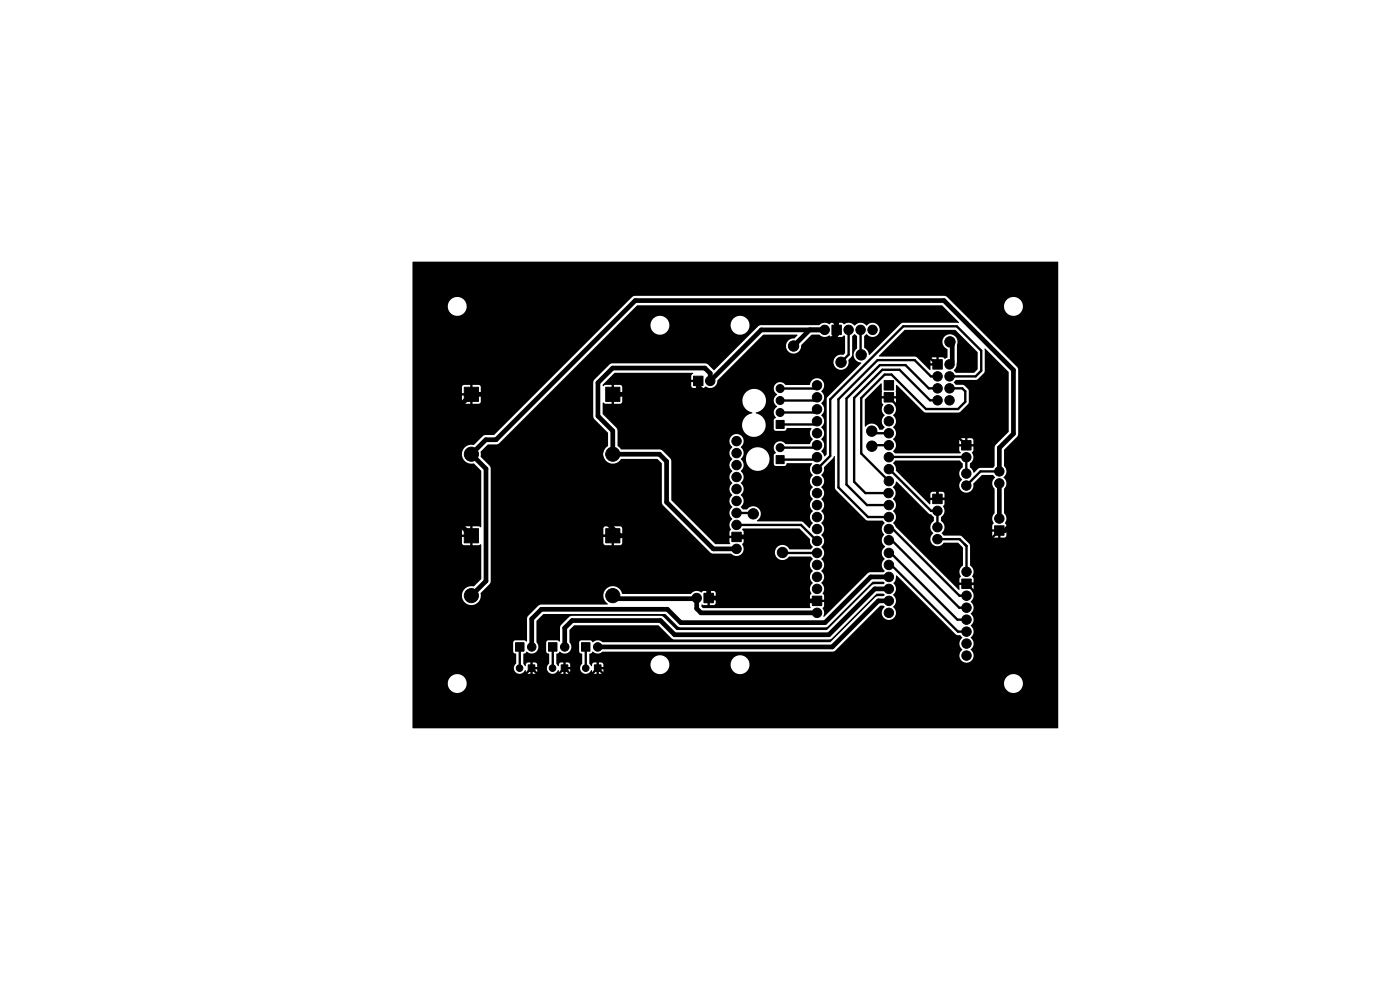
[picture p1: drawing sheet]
<svg xmlns="http://www.w3.org/2000/svg" width="297mm" height="210mm" viewBox="0 0 297 210" stroke-linecap="round" stroke-linejoin="round" font-family="sans-serif">
<g fill="#000" stroke="#000" stroke-width=".21">
<path d="M147.1 79.8h2v2h-2zM176.5 69h2v2h-2zM197.9 76.3h2v2h-2zM98.5 82.1h3v3h-3zM128.5 82.1h3v3h-3zM164.6 96.7h1.7v1.7h-1.7zM164.6 89.2h1.7v1.7h-1.7zM187.6 83.3h2v2h-2zM187.6 80.7h2v2h-2zM204 93.5h2v2h-2zM98.5 112.1h3v3h-3zM128.5 112.1h3v3h-3z"/>
<path d="M155.3 112.9h2v2h-2zM197.9 104.8h2v2h-2zM211 111.5h2v2h-2zM109.4 136.3h1.8v1.8h-1.8zM116.4 136.3h1.8v1.8h-1.8zM123.4 136.3h1.8v1.8h-1.8zM149.3 125.9h2v2h-2zM172.3 126.5h2v2h-2zM204 122.8h2v2h-2zM112.1 141h1.4v1.4h-1.4zM119.1 141h1.4v1.4h-1.4zM126.1 141h1.4v1.4h-1.4z"/>
<circle cx="168.4" cy="73.4" r="1.1"/>
<circle cx="175" cy="70" r="1"/>
<circle cx="178.4" cy="76.8" r="1.1"/>
<circle cx="180" cy="70" r="1"/>
<circle cx="182.6" cy="70" r="1"/>
<circle cx="182.7" cy="75.3" r="1.1"/>
<circle cx="185.1" cy="70" r="1"/>
<circle cx="194.3" cy="73" r="1.1"/>
<circle cx="198.9" cy="79.8" r="1"/>
<circle cx="201.4" cy="77.3" r="1"/>
<circle cx="201.4" cy="79.8" r="1"/>
<circle cx="201.5" cy="72.5" r="1.1"/>
<circle cx="100" cy="96.3" r="1.5"/>
<circle cx="130" cy="96.3" r="1.5"/>
<circle cx="150.7" cy="80.8" r="1"/>
<circle cx="156.3" cy="98.7" r="1"/>
<circle cx="156.3" cy="93.6" r="1"/>
<circle cx="156.3" cy="96.1" r="1"/>
<circle cx="165.5" cy="95" r=".85"/>
<circle cx="165.5" cy="87.5" r=".85"/>
<circle cx="165.5" cy="85" r=".85"/>
<circle cx="165.5" cy="82.4" r=".85"/>
<circle cx="173.3" cy="97" r="1"/>
<circle cx="173.3" cy="91.9" r="1"/>
<circle cx="173.3" cy="89.4" r="1"/>
<circle cx="173.3" cy="94.4" r="1"/>
<circle cx="173.3" cy="99.5" r="1"/>
<circle cx="173.3" cy="81.7" r="1"/>
<circle cx="173.3" cy="84.3" r="1"/>
<circle cx="173.3" cy="86.8" r="1"/>
<circle cx="184.9" cy="91.5" r="1.1"/>
<circle cx="185" cy="94.6" r="1.1"/>
<circle cx="188.6" cy="86.8" r="1"/>
<circle cx="188.6" cy="91.9" r="1"/>
<circle cx="188.6" cy="94.4" r="1"/>
<circle cx="188.6" cy="97" r="1"/>
<circle cx="188.6" cy="99.5" r="1"/>
<circle cx="188.6" cy="89.4" r="1"/>
<circle cx="195.8" cy="91.5" r="1.1"/>
<circle cx="198.9" cy="84.9" r="1"/>
<circle cx="198.9" cy="82.4" r="1"/>
<circle cx="199.9" cy="92.1" r="1.1"/>
<circle cx="201.4" cy="84.9" r="1"/>
<circle cx="201.4" cy="82.4" r="1"/>
<circle cx="205" cy="97" r="1"/>
<circle cx="212" cy="100" r="1"/>
<circle cx="156.3" cy="116.4" r="1"/>
<circle cx="156.3" cy="103.7" r="1"/>
<circle cx="156.3" cy="108.8" r="1"/>
<circle cx="156.3" cy="101.2" r="1"/>
<circle cx="156.3" cy="111.4" r="1"/>
<circle cx="156.3" cy="106.3" r="1"/>
<circle cx="159.8" cy="109" r="1.1"/>
<circle cx="166" cy="117.2" r="1.1"/>
<circle cx="173.3" cy="114.8" r="1"/>
<circle cx="173.3" cy="104.6" r="1"/>
<circle cx="173.3" cy="102.1" r="1"/>
<circle cx="173.3" cy="117.3" r="1"/>
<circle cx="173.3" cy="119.8" r="1"/>
<circle cx="173.3" cy="109.7" r="1"/>
<circle cx="173.3" cy="107.1" r="1"/>
<circle cx="173.3" cy="112.2" r="1"/>
<circle cx="188.5" cy="104.6" r="1"/>
<circle cx="188.6" cy="109.7" r="1"/>
<circle cx="188.6" cy="117.3" r="1"/>
<circle cx="188.6" cy="119.8" r="1"/>
<circle cx="188.6" cy="112.2" r="1"/>
<circle cx="188.6" cy="102.1" r="1"/>
<circle cx="188.6" cy="107.1" r="1"/>
<circle cx="188.6" cy="114.6" r="1"/>
<circle cx="198.4" cy="100.4" r="1.1"/>
<circle cx="198.9" cy="108.4" r="1"/>
<circle cx="198.9" cy="114.4" r="1"/>
<circle cx="198.9" cy="111.8" r="1"/>
<circle cx="205" cy="100.5" r="1"/>
<circle cx="205" cy="103" r="1"/>
<circle cx="212" cy="102.5" r="1"/>
<circle cx="212" cy="110" r="1"/>
<circle cx="100" cy="126.3" r="1.5"/>
<circle cx="112.8" cy="137.2" r=".9"/>
<circle cx="119.8" cy="137.2" r=".9"/>
<circle cx="126.8" cy="137.2" r=".9"/>
<circle cx="130" cy="126.3" r="1.5"/>
<circle cx="147.8" cy="126.9" r="1"/>
<circle cx="173.3" cy="130" r="1"/>
<circle cx="173.3" cy="122.4" r="1"/>
<circle cx="173.3" cy="124.9" r="1"/>
<circle cx="188.6" cy="130" r="1"/>
<circle cx="188.6" cy="127.5" r="1"/>
<circle cx="188.6" cy="122.4" r="1"/>
<circle cx="188.6" cy="124.9" r="1"/>
<circle cx="205" cy="128.9" r="1"/>
<circle cx="205" cy="139.1" r="1"/>
<circle cx="205" cy="121.3" r="1"/>
<circle cx="205" cy="131.4" r="1"/>
<circle cx="205" cy="134" r="1"/>
<circle cx="205" cy="136.5" r="1"/>
<circle cx="205" cy="126.4" r="1"/>
<circle cx="110.2" cy="141.7" r=".7"/>
<circle cx="117.2" cy="141.7" r=".7"/>
<circle cx="124.3" cy="141.7" r=".7"/>
</g>
<g fill="none" stroke="#000" stroke-width=".5">
<path d="M180 70v5.2l-1.6 1.6M182.6 70v4.5l.6 .7M194.3 73l4.4 4.3M198.3 77.3h.6M201.4 79.8h5.6l1.2-1.1v-4.3l-5.2-5.2h-11.4l-15.5 15.5v12l-2.8 2.8M201.5 72.5l-.1 .1M130 83.7h3.5M173.3 81.7l-.7 .7h-7.1M173.3 89.4l-.7 .6h-7.1M173.3 94.4l-.5 .6h-7.3M173.3 86.8l-.7 .7h-7.1M173.3 97l-.5 .5h-7.3"/>
<path d="M173.3 84.3l-.7 .7h-7.1M184.9 91.5l.5 .4h3.2M188.6 99.5l8.9 8.9h1.4v3.4M188.6 94.4h-3.4l-.2 .3M188.6 84.3l7.8 7.8h3.5M189 97.5l-.4-.6h16.3l.1 3.6M192.9 88.6h6.2l5.9 5.9M198.7 80l.2-.2h-1.4l-3.5-3.4h-7.8l-8.3 8.3v18.7l6.2 6.3h4.5M198.9 82.4h-1.9l-4.9-5h-5.4l-7.1 7.1v18.3l4.3 4.3h4.7M198.9 84.9h-1.6l-6.5-6.5h-3.6l-6 6v17.8l2.4 2.4h4.9M201.4 82.4h2.7l.7 .6v2.2l-1.5 1.6h-6.9l-7.3-7.3h-1.4l-5 4.9v11.8l5.9 5.9M130 113.7h-5.7l-17.1 17v12.6l1.1 1.1h1.8l2.7-2.7 2 2.1h2.9l2.1-2.1 1.9 2h3.1l2-2 3.4 3.5h73.2l6.6-6.7v-9.7l-5-5"/>
<path d="M156.3 111.4h13.6l3.4 3.4h-.5M156.3 108.8h3.3l.2 .2M166 117.2l7.3 .1M188.6 114.6h.6l14.3 14.3h1.5M188.6 117.3h.4l14.1 14.2h1.9M188.6 112.2h.8l14.2 14.2h1.4M188.6 119.8h.5l14.1 14.2h1.8M198.4 100.4l.5 .5v4.9h5l.6 .6v4.9l3.3 3.3h2.1M198.9 114.4h4.7l1.4 1.4v5.5M209.9 114.6v7l-2.2 2.3h-2.6M212 112.5l-2.1 2.1M212 100h-4l-3 3"/>
<path d="M110.2 137.3v4.4M117.2 137.3v4.4M124.3 137.2v4.5"/>
</g>
<g fill="none" stroke="#000" stroke-width="1">
<path d="M171.8 70l-3.5 3.4M175 70h-13.5l-10.8 10.8v-1.6l-1.2-1.1h-19.5l-3.2 3.1v7.1l3.2 3.1v5M201.4 72.6l.6 .6v3.5l-.6 .6M128.9 96.4h11l1.5 1.5v8.6l9.9 9.9h5M148.1 82l2.2 2.2h4.3l7-6.9h9.5l6.4-6.4v-2.3l-2.6-2.6h-37.6l-15.7 15.7v22l9.9 10M148.1 80.8v2.3l-.5 .6h-17.6M130 113.7h11.9l8.4 8.4v4.8h4.3l6.6-6.7M156.3 113.9h3l1.9 1.9v4.4M212 100v-5l3-3v-13.5l-14.7-14.7h-65.5l-29.6 29.5h-2.1l-3.1 3.1 3.1 3v23.8l-3.1 3.2M212 102.5v7.5M212 112.5h1.2l3.7-3.7v-31l-16-16h-69.5l-21.8 21.9h-9.6l-2.8 2.7v24.4l2.8 2.9M130 126.4l.6 .6h17.1l.1-.1v2.2l.9 .9h24.6"/>
<path d="M161.2 120.2l.5 .4h2.3l6.9 6.9h2.4M188.6 127.5h-2.3l-9.7 9.7h-49.8M188.6 124.9h-3l-9.8 9.7h-32.7l-3-3h-18.7l-1.6 1.6v4M189 122.8l-.4-.4h-3.9l-9.7 9.7h-30.6l-2.8-2.9h-26.8l-2 2.1v5.9"/>
</g>
<path d="M87.5 55.6l136.9-.1 .1 .1-.1 98.9h-136.8l-.1-9.5h7.5a2.01 2.01 0 0 0 2 2 2.01 2.01 0 0 0 2-2h114v.3a2.01 2.01 0 0 0 3.2 1.3 2.01 2.01 0 0 0-.3-3.4 2.01 2.01 0 0 0-2.9 1.8h-114v-.3a2.01 2.01 0 0 0-2.1-1.7 2.01 2.01 0 0 0-1.9 2h-7.5v-18.6h10.5v.2a2.03 2.03 0 0 0 2.4 1.7 2.03 2.03 0 0 0 1.6-2.5l2.1-2.3v-8.3h23.9l.4 .4 1.4 .1v-1.6h.4v1.6l1.4-.1 .3-.2 .1-1.5h-1.6v-.5h1.6v-1.4l-.5-.3h-1.3v1.5h-.4v-1.5h-1.3l-.4 .1-.1 .3v1.3h1.6v.5h-1.6v1.3h-23.9v-15.8l-.2-.6-1.9-1.9v-1.1l1.5-1.5h1.8l.6-.2 25-25.1h7.1v.3a2.01 2.01 0 0 0 2.1 1.7 2.01 2.01 0 0 0 1.9-2h13v.3a2.01 2.01 0 0 0 3.2 1.3 2.01 2.01 0 0 0-.3-3.4 2.01 2.01 0 0 0-2.9 1.8h-13v-.3a2.01 2.01 0 0 0-2.1-1.7 2.01 2.01 0 0 0-1.9 2h-7.1l4.3-4.2h64.6l3.6 3.6-.1 .1h-11.9l-7 6.8-.4-1-.7-.6v-2.4l.5-.4a1.55 1.55 0 0 0 2.3 .2 1.55 1.55 0 0 0 0-2.3 1.55 1.55 0 0 0-2.3 .3 1.63 1.63 0 0 0-2.5 0 1.68 1.68 0 0 0-2.3-.3l-.4-.3h-.9v1h-.5v-1h-.8l-.4 .3a1.77 1.77 0 0 0-2.2 .2h-12.4l-.4 .1-9.5 9.4-1.3-1.2-.6-.2h-19.7l-.4 .1-3.4 3.4-.3 .5 .1 7.4 3.1 3.3v2.8a2.03 2.03 0 0 0-.4 3.2 2.03 2.03 0 0 0 3.2-.4h7.7l.9 .9v8.3l.2 .6 10.1 10 .5 .2h3.9a1.57 1.57 0 0 0 2.2 .2 1.57 1.57 0 0 0 .1-2.2l.3-.4 .1-.9h-1.1v-.5h1.1l-.1-.8-.3-.5 .2-.2h12l2.3 2.3a1.79 1.79 0 0 0 .5 1.7l-.4 .4h-4.5a1.64 1.64 0 0 0-2.4-.7 1.64 1.64 0 0 0-.2 2.6 1.64 1.64 0 0 0 2.5-.3h4.6l.4 .5a1.62 1.62 0 0 0 0 2.5 1.62 1.62 0 0 0 0 2.6 1.63 1.63 0 0 0-.3 2.3l-.3 .4v.8h1.1v.5h-1.1v.9l.2 .3-.1 .1h-22.7l-.4-.3v-.4l1.3 .1v-1.1h.5v1.1l1.1-.2 .1-1.1h-1v-.5h1v-.8l-.4-.4h-.8v1h-.5v-1h-.9l-.3 .3a1.74 1.74 0 0 0-2.4 .3h-14.5a2.05 2.05 0 0 0-3.2-1.3 2.05 2.05 0 0 0 .1 3.5h-14.1l-.4 .2-2.4 2.3-.2 .3v5l-.6-.2h-1.9l-.4 .3v2.1l.2 .4 .4 .1v2a1.26 1.26 0 0 0 0 2 1.26 1.26 0 0 0 1.9-.6l.2 .1a.57 .57 0 0 0 .4 .7h.5v-.9h.5v.9l.8-.1 .2-.8-1-.1a.35 .35 0 0 0 0-.4 .35 .35 0 0 0-.5 0v-1h.5v1h1l-.1-.7-.3-.3h-1.6a.69 .69 0 0 0-.5 .8l-.5-.5v-2l.7-.6a1.47 1.47 0 0 0 2 .1 1.47 1.47 0 0 0 .1-2.1v-4.4l1.5-1.5h25.8l2.7 2.6 .5 .2h30.8l.6-.2 9.4-9.5h2.3l.3 .2-.3 .3h-1.9l-.6 .2-9.5 9.5h-31.8l-2.9-2.7-.5-.3-19.1 .1-2.2 2-.1 3.3-.6-.2h-1.9l-.4 .3v2.1l.2 .4 .4 .1v2.1a1.24 1.24 0 0 0 .1 1.9 1.24 1.24 0 0 0 1.8-.6l.2 .1a.57 .57 0 0 0 .4 .7h.5v-.9h.5v.9l.8-.1 .2-.8-1-.1a.35 .35 0 0 0 0-.4 .35 .35 0 0 0-.5 0v-1h.5v1h1l-.1-.7-.3-.3h-1.6a.69 .69 0 0 0-.5 .8l-.5-.5v-2l.7-.6a1.47 1.47 0 0 0 2 .1 1.47 1.47 0 0 0 .1-2.1v-2.5l1-1.1h17.8l2.9 2.8 .5 .3h32.9l.6-.3 9.4-9.4 1.5-.1 .3 .2-.3 .4h-1.2l-.5 .2-9.6 9.5h-48.3a1.52 1.52 0 0 0-2.1 0l-.5-.4h-1.9l-.4 .3v2.1l.2 .4 .4 .1v2a1.25 1.25 0 0 0 .1 2 1.25 1.25 0 0 0 1.9-.6l.1 .1a.57 .57 0 0 0 .5 .7h.5v-.9h.5v.9l.8-.1 .1-.8h-.9a.35 .35 0 0 0 0-.5 .35 .35 0 0 0-.5 0v-1h.5v1h.9v-.5h10a2.01 2.01 0 0 0 2 2 2.01 2.01 0 0 0 2-2h13v.3a2.01 2.01 0 0 0 3.2 1.3 2.01 2.01 0 0 0-.3-3.4 2.01 2.01 0 0 0-2.9 1.8h-13v-.3a2.01 2.01 0 0 0-2.1-1.7 2.01 2.01 0 0 0-1.9 2h-10l-.4-.5h-1.5l-.4 .2-.2 .6-.5-.5v-2l.7-.6a1.67 1.67 0 0 0 2.1 .1l48.9-.1 .5-.2 9.5-9.5h.7l.3 .3a1.53 1.53 0 0 0-.2 2.2 1.53 1.53 0 0 0 2.3 0 1.53 1.53 0 0 0-.3-2.3 1.62 1.62 0 0 0 0-2.5 1.63 1.63 0 0 0 0-2.5 2.02 2.02 0 0 0 .6-1.6h.2l12.7 12.6a.85 .85 0 0 1 1.1 .5v.1a1.62 1.62 0 0 0 0 2.5 1.53 1.53 0 0 0-.1 2.3 1.53 1.53 0 0 0 2.3-.1 1.53 1.53 0 0 0-.4-2.2 1.62 1.62 0 0 0 0-2.6 1.63 1.63 0 0 0 0-2.5 1.62 1.62 0 0 0 0-2.5 1.62 1.62 0 0 0 0-2.6 1.68 1.68 0 0 0 .3-2.3l.3-.4v-.8h-1v-.5h1v-.9a.58 .58 0 0 1 0-.9 1.74 1.74 0 0 0-.7-1.9v-4.1l-.2-.4-1.8-1.8h-3.6l-.4-.5a1.67 1.67 0 0 0-.2-2.6v-.8a1.66 1.66 0 0 0 .5-2.4l.3-.4v-.8h-1.3a.35 .35 0 0 0 0-.5 .35 .35 0 0 0-.5 0 .35 .35 0 0 0 0 .5h-1.2v.8l-.2 .1-1.4-1.4h2.8v-1.3h.5v1.3h1.3l-.2-1.1-.3-.2h-2.1l-.4 .4v.9h-1.6l-5.7-5.7a2.01 2.01 0 0 0-.6-1.7l.5-.5h13.6l.6 .6v.9a1.59 1.59 0 0 0-.1 2.6 1.53 1.53 0 0 0 .4 2.6 1.53 1.53 0 0 0 2-1.8l1.8-1.8h2.3l.5 .4a1.68 1.68 0 0 0-.1 2.5v5.2a1.68 1.68 0 0 0-.2 2.2l-.3 .3v.9h1.1v.5h-1.1v.8l.5 .4h.7v-1h.6v1l1.1-.1 .1-1.1h-1.1v-.5h1.1l-.1-1a.32 .32 0 0 1-.2-.3 .32 .32 0 0 1 .1-.3 1.62 1.62 0 0 0-.3-1.9v-5.1a1.61 1.61 0 0 0-.1-2.5 1.59 1.59 0 0 0 .1-2.4v-3.4l2.8-2.8 .2-.5v-13.9l-.2-.3-12.9-12.9h10.1v.3a2.01 2.01 0 0 0 3.2 1.3 2.01 2.01 0 0 0-.3-3.4 2.01 2.01 0 0 0-2.9 1.8h-10.1l-2-2-.5-.2h-65.9l-.4 .2-29.2 29.2-2.3 .2-2 2a2.05 2.05 0 0 0-2.6 2 2.05 2.05 0 0 0 2.6 1.9l1.5 1.6v11.8l-.1 .2-.4-.2h-1.4v1.5h-.4v-1.5h-1.4l-.4 .4v1.3h1.6v.5h-1.6v1.3l.1 .3 .4 .2h1.3v-1.6h.4v1.6l1.9-.2v7.3l-1.6 1.6a2.02 2.02 0 0 0-2.5 2h-10.5v-41.2h10.5l.4 .4 1.4 .1v-1.6h.4v1.6l1.4-.1 .4-.3v-1.4h-1.6v-.5h1.6v-1.4l-.5-.3h-1.3v1.5h-.4v-1.5h-1.3l-.4 .1-.1 .3v1.3h1.6v.5h-1.6v1.3h-10.5v-20.2h7.5a2.01 2.01 0 0 0 2.9 1.8 2.01 2.01 0 0 0 .3-3.4 2.01 2.01 0 0 0-3.2 1.3v.3h-7.5zM127.9 81.6l2.5-2.5h16.5l.1 .2-.4 .4v.9h1.1v.4h-1.1l.2 1.2 1.1 .1v-1.1h.5v1.1h.8l.4-.3a1.61 1.61 0 0 0 1.7 .2 1.61 1.61 0 0 0 .9-1.5l9.7-9.7h7.2l.1 .2-.6 .6a1.63 1.63 0 0 0-1.9 1.5 1.63 1.63 0 0 0 1.7 1.7 1.63 1.63 0 0 0 1.6-1.8l2.2-2.2h1.7a1.62 1.62 0 0 0 2.1 .2l.4 .3h.8v-1.1h.5v1.1h.9l.4-.4 .3 .2v3.6l-.4 .4a1.62 1.62 0 0 0-2 1.5 1.62 1.62 0 0 0 1.8 1.7 1.62 1.62 0 0 0 1.3-2.2l.8-.9v-4.1l.5-.4 .5 .4v2.6a1.67 1.67 0 0 0-.6 1.9 1.67 1.67 0 0 0 1.5 1.2l-7.2 7.4-.1 12-.5 .4-.7-1a1.71 1.71 0 0 0 0-2.7 1.62 1.62 0 0 0 0-2.5 1.62 1.62 0 0 0 0-2.5 1.62 1.62 0 0 0 0-2.6 1.62 1.62 0 0 0 0-2.5 1.54 1.54 0 0 0-.2-2.6 1.54 1.54 0 0 0-2.2 1.3h-5.1a1.41 1.41 0 0 0-2.2-.2 1.41 1.41 0 0 0 .4 2.2 1.48 1.48 0 0 0 0 2.6 1.5 1.5 0 0 0-.3 2.3l-.5 .5 .1 1.9 .3 .4h2l.5-.6 5.1 .1a1.74 1.74 0 0 0 .3 2.3l-.6 1h-5.1a1.41 1.41 0 0 0-2.1-.2 1.41 1.41 0 0 0 0 2.1l-.5 .5 .1 1.9 .3 .3h2l.5-.5h5.2l.1 .1a1.63 1.63 0 0 0 .1 2.4 1.62 1.62 0 0 0 0 2.6 1.62 1.62 0 0 0 0 2.5 1.62 1.62 0 0 0 0 2.5 1.62 1.62 0 0 0 0 2.6l-.6 1-1.4-1.2-.4-.2-9.4-.1a1.72 1.72 0 0 0-.1-2.9 1.72 1.72 0 0 0-2.1 .5l-.8-.1-.4-.4a1.7 1.7 0 0 0-.1-2.6 1.62 1.62 0 0 0 0-2.6 1.62 1.62 0 0 0 0-2.5 1.6 1.6 0 0 0 0-2.5h1.1l.1 .3a2.51 2.51 0 0 0 3.9 1.7 2.51 2.51 0 0 0-.3-4.2 2.51 2.51 0 0 0-3.7 2.2h-1.1a1.62 1.62 0 0 0 0-2.6 1.54 1.54 0 0 0 .2-2.3 1.54 1.54 0 0 0-2.3 .1 1.54 1.54 0 0 0 .4 2.3 1.62 1.62 0 0 0 0 2.5 1.62 1.62 0 0 0 0 2.6 1.62 1.62 0 0 0 0 2.5 1.62 1.62 0 0 0 0 2.5 1.62 1.62 0 0 0 0 2.6 1.62 1.62 0 0 0 0 2.5 1.68 1.68 0 0 0-.3 2.3l-.3 .4v.8h1v.5h-1v1.3h-3.1l-9.3-9.3v-8.3l-.2-.6-1.7-1.6-.5-.3h-8.3l-.7-.7v-3.3l-.2-.5-.6-.6h27.2a2.51 2.51 0 0 0 3.6 2.2 2.57 2.57 0 0 0 1.4-2.6 2.57 2.57 0 0 0-2.1-2.2l.1-.1a2.52 2.52 0 0 0 1.7-3.9 2.52 2.52 0 0 0-4.3 .1 2.52 2.52 0 0 0 1.8 3.8l-.1 .2a2.5 2.5 0 0 0-2.1 2.5h-27.2l-2.3-2.4v-2.3l.1-.1 .4 .2 1.4 .1v-1.6h.4v1.6h1.3l.4-.2 .1-.3v-1.3h-1.6v-.5h1.6v-1.4l-.4-.3h-1.4v1.5h-.4v-1.5h-1.4l-.5 .2zM191.9 70h10.8l4.7 4.7v3.6l-.8 .8h-3.8l-.5-.5a2.54 2.54 0 0 0 .7-1.8v-3.6a1.63 1.63 0 0 0-1-2.2 1.63 1.63 0 0 0-2.1 1 1.63 1.63 0 0 0 1.1 2.1v1.7l-.5 .3-.5-.3h-.9v1.1h-.4v-1.1l-1.2 .1-.1 1.1h1.1v.6h-1.1v.8l-.1 .1-3-2.8-7.8-.1v-.2zM190.1 81.7h.2l5.8 5.7 7.2 .1 .4-.1 1.7-1.8 .1-2.7-.1-.4-.9-.8-1.7-.1-.5-.5 .5-.5h4.4l1.5-1.5 .2-.4v-4.7h.2l4.9 4.9v12.6l-3 3.2v4.2l-.4 .3-2.8 .1-1.2 1-.4-.8-.4-.4v-.7a1.72 1.72 0 0 0 .4-2.5l.3-.3v-.9h-1.3a.35 .35 0 0 0 0-.5 .35 .35 0 0 0-.4 0 .35 .35 0 0 0 0 .5h-1.3v.9l.3 .4-.1 .2h-13.8l-.4-.4v-.2a1.48 1.48 0 0 0 .6-1.4h14.6v-1.2h.6v1.2h1.2v-.8l-.4-.4h-2.2l-.4 .4v.8h-13.4l-.3-.7a.28 .28 0 0 1-.3-.2 .28 .28 0 0 1 .1-.3 1.61 1.61 0 0 0-.1-2.4 1.62 1.62 0 0 0 0-2.5v-.1a1.63 1.63 0 0 0 .3-2.2l.3-.4v-.9h-1.1v-.5h1.1zM176.9 96.8h.2v6.7l.2 .4 6.4 6.4 .4 .1h3.1l.5 .5a1.76 1.76 0 0 0-.1 2.6 1.63 1.63 0 0 0 .2 2.5 1.63 1.63 0 0 0-.1 2.6 1.62 1.62 0 0 0 0 2.5l-.3 .3h-2.8l-.5 .2-9.2 9.2-.2-.1a1.8 1.8 0 0 0-.2-1.8l.3-.3v-.9h-1v-.5h1v-.8a.58 .58 0 0 1 0-1 2.61 2.61 0 0 0-.5-1.8 1.59 1.59 0 0 0-.1-2.5 1.62 1.62 0 0 0 0-2.6 1.62 1.62 0 0 0 0-2.5 1.64 1.64 0 0 0 0-2.5 1.62 1.62 0 0 0 0-2.6 1.62 1.62 0 0 0 0-2.5 1.62 1.62 0 0 0 0-2.6 1.62 1.62 0 0 0 0-2.5 1.62 1.62 0 0 0 0-2.5l.1-.1a1.66 1.66 0 0 0 .5-1.6l1.9-1.9zM183.5 84.7l3.5-3.4 .1 2.7h1v.5h-1v.9a.58 .58 0 0 1 0 .9 1.77 1.77 0 0 0 .6 1.8 1.62 1.62 0 0 0 0 2.6l-.4 .4h-.7a1.75 1.75 0 0 0-1.3-1.2 1.75 1.75 0 0 0-1.7 .6zM190.1 102.2h.2l6.7 6.8 .6 .1 .5 .6v.8a1.65 1.65 0 0 0-.1 2.6 1.54 1.54 0 0 0-.1 2.4 1.54 1.54 0 0 0 2.3-.4h3l1.1 1v3.8a1.72 1.72 0 0 0-.5 2.4l-.3 .4v.9h1.1v.5h-1.1l.1 1h-.2l-13.4-13.3-.5-.8a1.71 1.71 0 0 0 0-2.6 1.62 1.62 0 0 0-.1-2.6 1.62 1.62 0 0 0 0-2.5l.5-.5z" fill="#000"/>
</svg>
